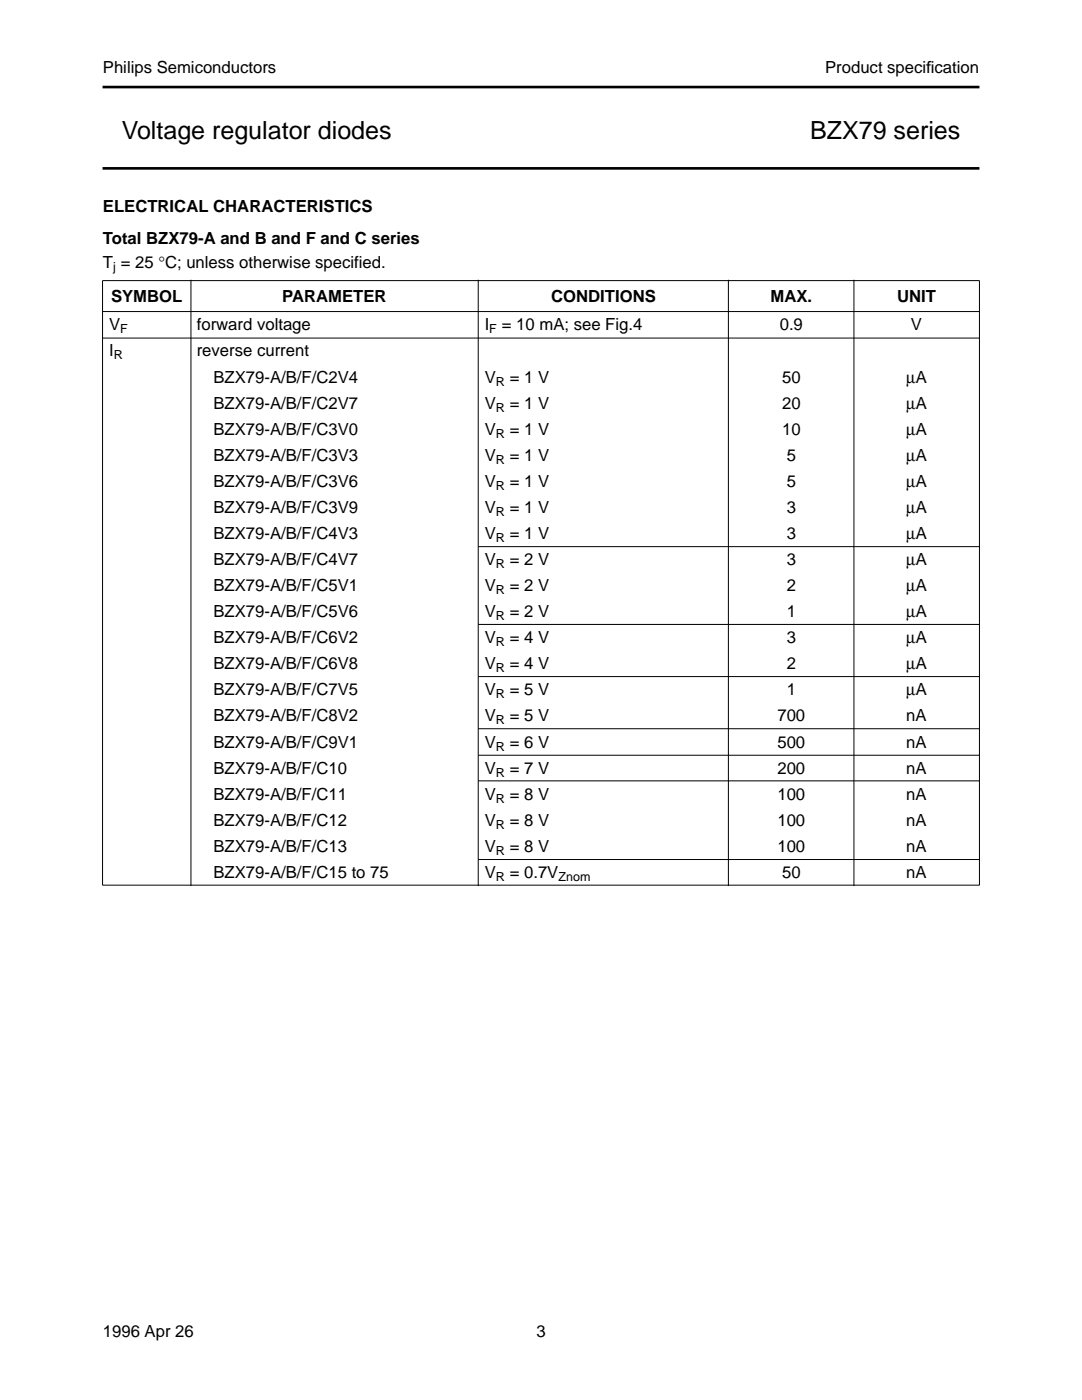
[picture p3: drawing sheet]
<svg xmlns="http://www.w3.org/2000/svg" width="216mm" height="279mm" viewBox="0 0 216 279" stroke-linecap="round" stroke-linejoin="round" font-family="sans-serif">
<defs><g id="words">
<g font-size="5">
<text x="24.3" y="27.8">Voltage regulator diodes</text>
<text x="161.6" y="27.8">BZX79 series</text>
</g>
<g font-size="3.3">
<text x="20.5" y="14.5">Philips Semiconductors</text>
<text x="164.6" y="14.5">Product specif</text>
<text x="184.8" y="14.5">ication</text>
<text x="20.5" y="42.2">ELECTRICAL CHARACTERISTICS</text>
<text x="20.5" y="48.7">Total BZX79-A and B and F and C series</text>
<text x="20.5" y="53.5">T = 25 °C; unless otherwise specified.</text>
<text x="21.8" y="65.9">V</text>
<text x="22.2" y="60.2">SYMBOL</text>
<text x="39.3" y="65.9">forward voltage</text>
<text x="56.3" y="60.2">PARAMETER</text>
<text x="96.7" y="65.9">I</text>
<text x="100.1" y="65.9">= 10 mA; see Fig.4</text>
<text x="110" y="60.2">CONDITIONS</text>
<text x="153.7" y="60.2">MAX.</text>
<text x="155.6" y="65.9">0.9</text>
<text x="179" y="60.2">UNIT</text>
<text x="181.8" y="65.9">V</text>
<text x="21.8" y="71.1">I</text>
<text x="39.3" y="71.1">reverse current</text>
<text x="42.6" y="76.3">BZX79-A/B/F/C2V4</text>
<text x="96.7" y="76.3">V</text>
<text x="101.7" y="76.3">= 1 V</text>
<text x="156.1" y="76.3">50</text>
<text x="180.8" y="76.3">µA</text>
<text x="42.6" y="81.5">BZX79-A/B/F/C2V7</text>
<text x="96.7" y="81.5">V</text>
<text x="101.7" y="81.5">= 1 V</text>
<text x="156.1" y="81.5">20</text>
<text x="180.8" y="81.5">µA</text>
<text x="42.6" y="86.8">BZX79-A/B/F/C3V0</text>
<text x="96.7" y="86.8">V</text>
<text x="101.7" y="86.8">= 1 V</text>
<text x="156.1" y="86.8">10</text>
<text x="180.8" y="86.8">µA</text>
<text x="42.6" y="92">BZX79-A/B/F/C3V3</text>
<text x="96.7" y="92">V</text>
<text x="101.7" y="92">= 1 V</text>
<text x="157" y="92">5</text>
<text x="180.8" y="92">µA</text>
<text x="42.6" y="97.2">BZX79-A/B/F/C3V6</text>
<text x="96.7" y="97.2">V</text>
<text x="101.7" y="97.2">= 1 V</text>
<text x="157" y="97.2">5</text>
<text x="180.8" y="97.2">µA</text>
<text x="42.6" y="102.4">BZX79-A/B/F/C3V9</text>
<text x="42.6" y="107.6">BZX79-A/B/F/C4V3</text>
<text x="96.7" y="102.4">V</text>
<text x="96.7" y="107.6">V</text>
<text x="101.7" y="102.4">= 1 V</text>
<text x="101.7" y="107.6">= 1 V</text>
<text x="157" y="102.4">3</text>
<text x="157" y="107.6">3</text>
<text x="180.8" y="102.4">µA</text>
<text x="180.8" y="107.6">µA</text>
<text x="42.6" y="112.8">BZX79-A/B/F/C4V7</text>
<text x="96.7" y="112.8">V</text>
<text x="101.7" y="112.8">= 2 V</text>
<text x="157" y="112.8">3</text>
<text x="180.8" y="112.8">µA</text>
<text x="42.6" y="118">BZX79-A/B/F/C5V1</text>
<text x="96.7" y="118">V</text>
<text x="101.7" y="118">= 2 V</text>
<text x="157" y="118">2</text>
<text x="180.8" y="118">µA</text>
<text x="42.6" y="123.2">BZX79-A/B/F/C5V6</text>
<text x="96.7" y="123.2">V</text>
<text x="101.7" y="123.2">= 2 V</text>
<text x="157" y="123.2">1</text>
<text x="180.8" y="123.2">µA</text>
<text x="42.6" y="128.4">BZX79-A/B/F/C6V2</text>
<text x="96.7" y="128.4">V</text>
<text x="101.7" y="128.4">= 4 V</text>
<text x="157" y="128.4">3</text>
<text x="180.8" y="128.4">µA</text>
<text x="42.6" y="133.6">BZX79-A/B/F/C6V8</text>
<text x="96.7" y="133.6">V</text>
<text x="101.7" y="133.6">= 4 V</text>
<text x="157" y="133.6">2</text>
<text x="180.8" y="133.6">µA</text>
<text x="42.6" y="138.8">BZX79-A/B/F/C7V5</text>
<text x="42.6" y="144">BZX79-A/B/F/C8V2</text>
<text x="96.7" y="138.8">V</text>
<text x="96.7" y="144">V</text>
<text x="101.7" y="138.8">= 5 V</text>
<text x="101.7" y="144">= 5 V</text>
<text x="155.1" y="144">700</text>
<text x="157" y="138.8">1</text>
<text x="180.8" y="138.8">µA</text>
<text x="180.8" y="144">nA</text>
<text x="42.6" y="149.2">BZX79-A/B/F/C9V1</text>
<text x="96.7" y="149.2">V</text>
<text x="101.7" y="149.2">= 6 V</text>
<text x="155.1" y="149.2">500</text>
<text x="180.8" y="149.2">nA</text>
<text x="42.6" y="154.4">BZX79-A/B/F/C10</text>
<text x="96.7" y="154.4">V</text>
<text x="101.7" y="154.4">= 7 V</text>
<text x="155.1" y="154.4">200</text>
<text x="180.8" y="154.4">nA</text>
<text x="42.6" y="159.6">BZX79-A/B/F/C11</text>
<text x="96.7" y="159.6">V</text>
<text x="101.7" y="159.6">= 8 V</text>
<text x="155.1" y="159.6">100</text>
<text x="180.8" y="159.6">nA</text>
<text x="42.6" y="164.8">BZX79-A/B/F/C12</text>
<text x="96.7" y="164.8">V</text>
<text x="101.7" y="164.8">= 8 V</text>
<text x="155.1" y="164.8">100</text>
<text x="180.8" y="164.8">nA</text>
<text x="42.6" y="170">BZX79-A/B/F/C13</text>
<text x="96.7" y="170">V</text>
<text x="101.7" y="170">= 8 V</text>
<text x="155.1" y="170">100</text>
<text x="180.8" y="170">nA</text>
<text x="42.6" y="175.2">BZX79-A/B/F/C15 to 75</text>
<text x="96.7" y="175.2">V</text>
<text x="101.7" y="175.2">= 0.7V</text>
<text x="156.1" y="175.2">50</text>
<text x="180.8" y="175.2">nA</text>
<text x="20.5" y="266.8">1996 Apr 26</text>
<text x="107" y="266.8">3</text>
</g>
<g font-size="2.5">
<text x="22.6" y="54.1">j</text>
<text x="22.7" y="71.7">R</text>
<text x="24" y="66.5">F</text>
<text x="97.6" y="66.5">F</text>
<text x="98.9" y="76.9">R</text>
<text x="98.9" y="82.1">R</text>
<text x="98.9" y="87.4">R</text>
<text x="98.9" y="92.6">R</text>
<text x="98.9" y="97.8">R</text>
<text x="98.9" y="103">R</text>
<text x="98.9" y="108.2">R</text>
<text x="98.9" y="113.4">R</text>
<text x="98.9" y="118.6">R</text>
<text x="98.9" y="123.8">R</text>
<text x="98.9" y="129">R</text>
<text x="98.9" y="134.2">R</text>
<text x="98.9" y="139.4">R</text>
<text x="98.9" y="144.6">R</text>
<text x="98.9" y="149.8">R</text>
<text x="98.9" y="155">R</text>
<text x="98.9" y="160.2">R</text>
<text x="98.9" y="165.4">R</text>
<text x="98.9" y="170.6">R</text>
<text x="98.9" y="175.8">R</text>
<text x="111.4" y="175.8">Znom</text>
</g>
</g></defs>
<path d="M20.5 17.4h174.9M20.5 33.6h174.9" fill="none" stroke="#000" stroke-width=".53"/>
<g fill="#000" stroke="#000" stroke-width=".2">
<path d="M20.5 56h174.9zM20.5 62.2h174.9zM20.5 67.5h174.9zM95.4 109.1h100zM95.4 124.6h100zM95.4 135h100zM95.4 145.4h100zM95.4 150.7h100zM95.4 155.8h100zM20.5 56v120.7zM38.1 55.8v121zM95.4 55.8v121z"/>
<path d="M145.3 55.8v121zM170.4 55.8v121zM195.4 56v120.7zM95.4 171.5h100zM20.5 176.7h174.9z"/>
</g>
<use href="#words"/>
</svg>
